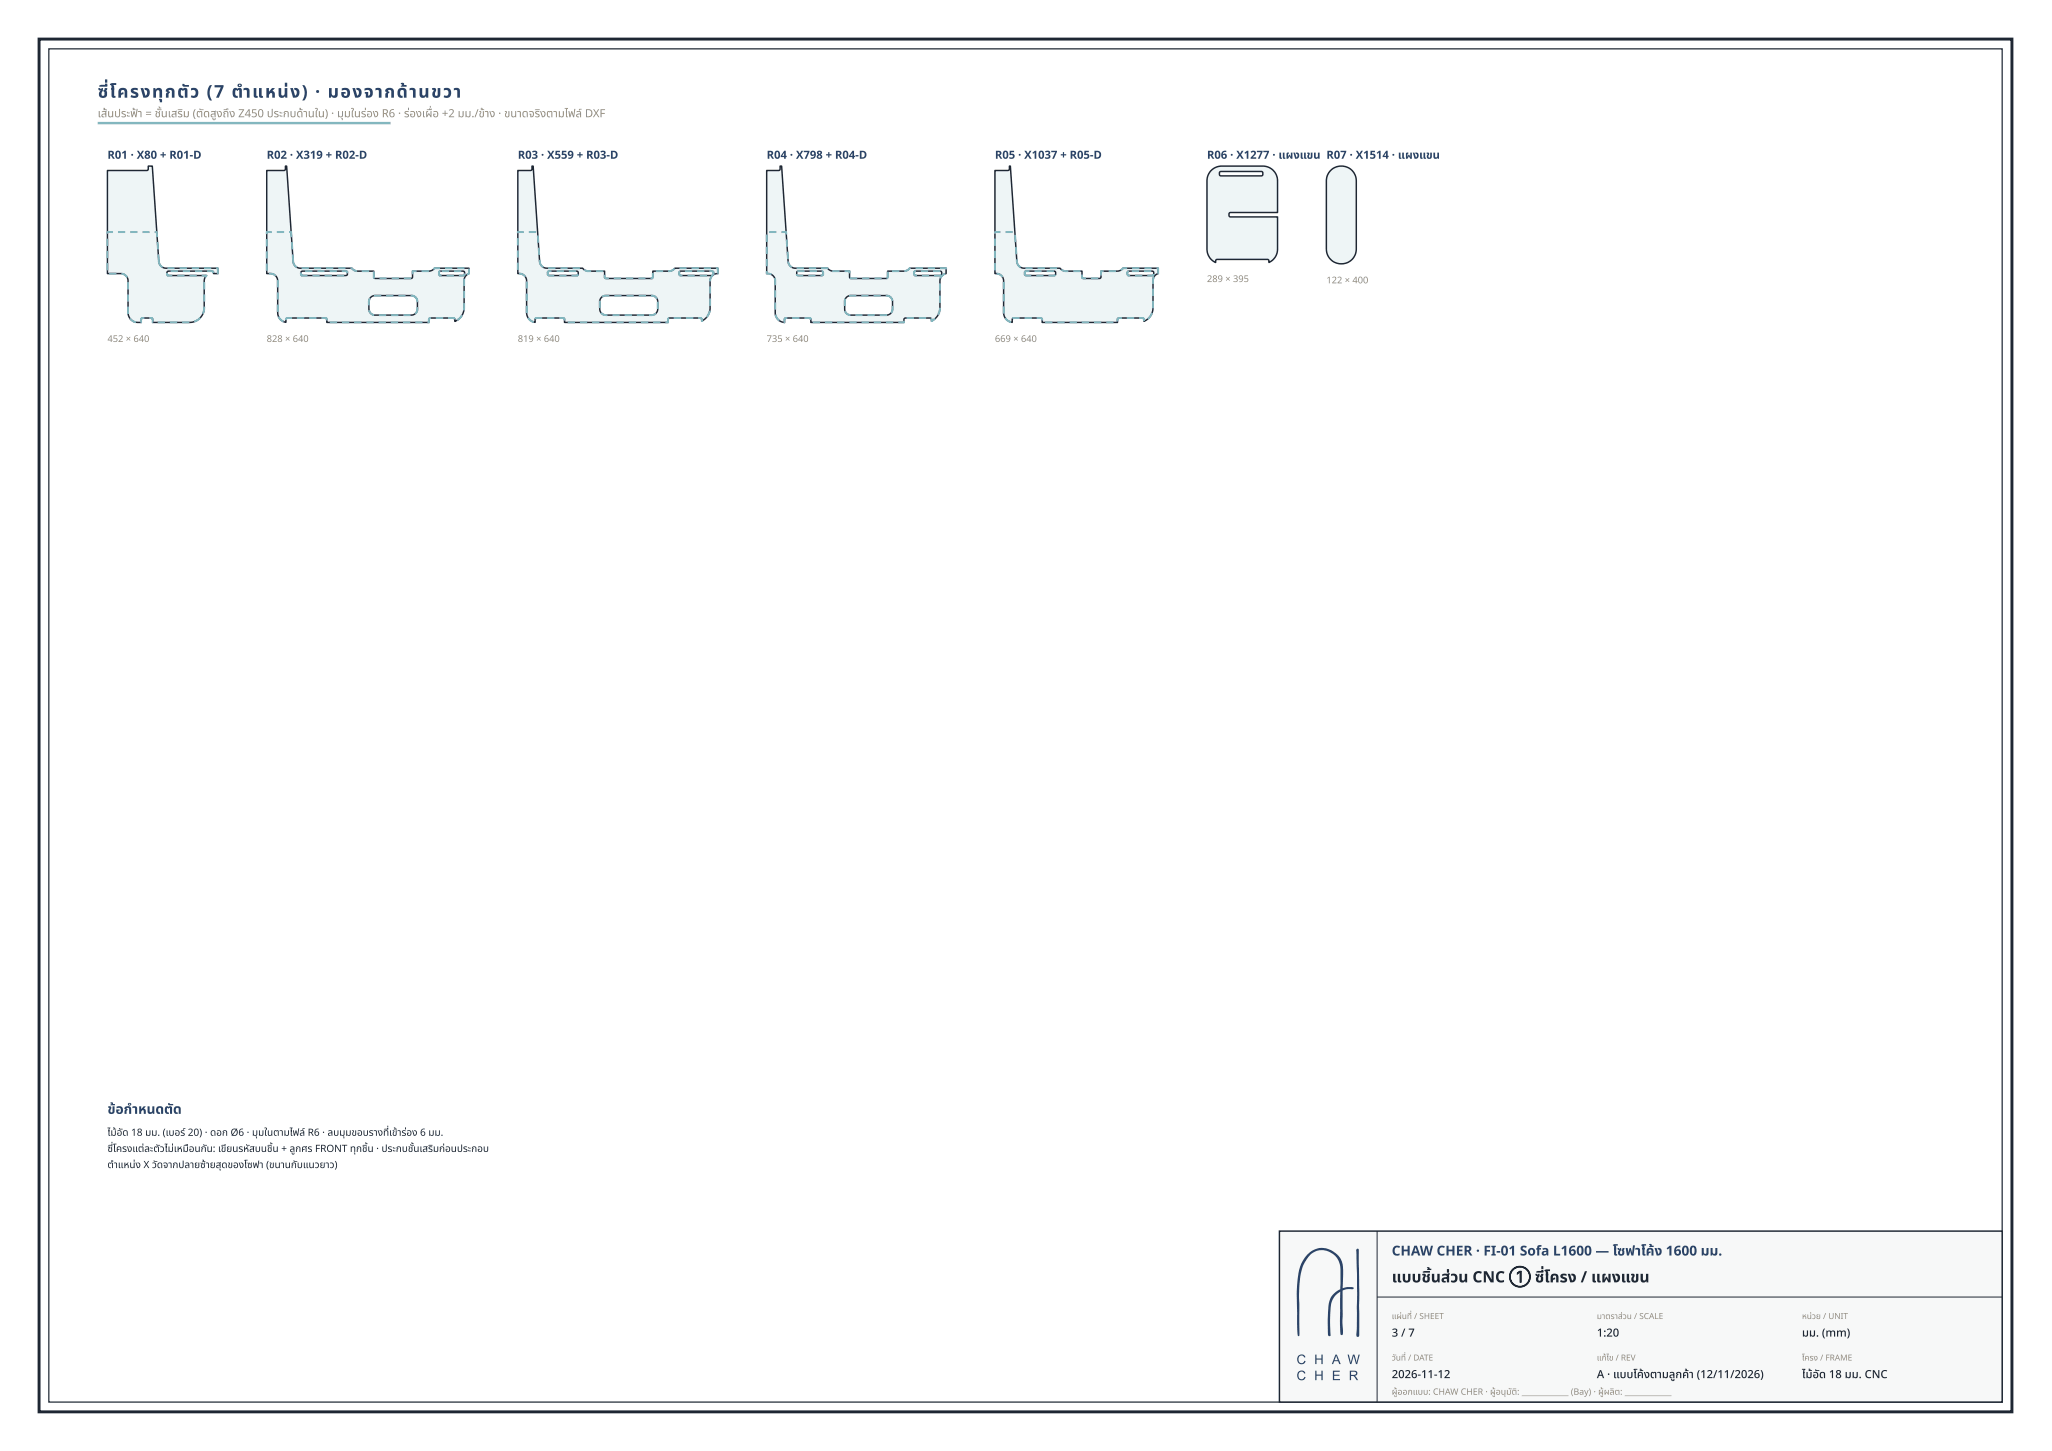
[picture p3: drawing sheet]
<svg xmlns="http://www.w3.org/2000/svg" width="420mm" height="297mm" viewBox="0 0 420 297" stroke-linecap="round" stroke-linejoin="round" font-family="sans-serif">
<defs><g id="words">
<g font-size="3.6" fill="#2b4368">
<text x="20" y="20">ซี่ โครงทุ กตั ว (7 ตำ</text>
<text x="51.6" y="20">แหน่ ง) · มองจากด้ านขวา</text>
</g>
<g font-size="3.2" fill="#1e2733">
<text x="285" y="262.5">แบบชิ้ นส่ วน CNC ① ซี่ โซี่ครง / แผงแขน</text>
<text x="293.1" y="262.5">ชิ้</text>
<text x="297" y="262.5">ส่</text>
</g>
<g font-size="2.8" fill="#2b4368">
<text x="22" y="228">ข้ อกำ</text>
<text x="23.7" y="228">ข้</text>
<text x="28.3" y="228">หนดตั ด</text>
<text x="285" y="257">CHAW CHER · FI-01 Sofa L1600 — โซฟาโค้ ง 1600 มม.</text>
</g>
<g font-size="2.3" fill="#958c7b">
<text x="20" y="24">เส้ นประฟ้ าฟ้ = ชั้ นเสริ ม (ตั ดสู งถึ ง Z450 ประกบด้ าด้ นใน) · มุ มในร่ อง R6 · ร่ องเผื่ อ +2 มม./ข้ าข้ ง · ขนาดจริ งตามไฟล์ DXF</text>
<text x="22" y="24">ส้</text>
<text x="37.6" y="24">ริ</text>
<text x="44.3" y="24">สู</text>
<text x="75.1" y="24">ร่</text>
<text x="84" y="24">ร่</text>
<text x="88.6" y="24">ผื่</text>
<text x="110.7" y="24">ริ</text>
<text x="33" y="24">ชั้</text>
</g>
<g font-size="2.3" fill="#2b4368">
<text x="22" y="32.5">R01 · X80 + R01-D</text>
<text x="54.6" y="32.5">R02 · X319 + R02-D</text>
<text x="106" y="32.5">R03 · X559 + R03-D</text>
<text x="157" y="32.5">R04 · X798 + R04-D</text>
<text x="203.7" y="32.5">R05 · X1037 + R05-D</text>
<text x="247.2" y="32.5">R06 · X1277 · แผงแขน R07 · X1514 · แผงแขน</text>
</g>
<g font-size="2.3" fill="#1e2733">
<text x="285" y="273.6">3 / 7</text>
<text x="327" y="273.6">1:20</text>
<text x="369" y="273.6">มม. (mm)</text>
<text x="285" y="282.1">2026-11-12</text>
<text x="327" y="282.1">A · แบบโค้ งตามลู กค้ า (12/11/2026)</text>
<text x="343.1" y="282.1">ลู</text>
<text x="369" y="282.1">ไม้ อัม้ อัด 18 มม. CNC</text>
</g>
<g font-size="2" fill="#1e2733">
<text x="22" y="232.5">ไม้ อัม้ อัด 18 มม. (เบอร์ 20) · ดอก Ø6 · มุ มในตามไฟล์ R6 · ลบมุ มขอบรางที่ เข้ าข้ ร่ อง 6 มม.</text>
<text x="83.3" y="232.5">ร่</text>
<text x="22" y="235.8">ซี่ โซี่ครงแต่ ละตั วไม่ เม่ หมื อนกั น: เขี ยนรหั สบนชิ้ น + ลู กศร FRONT ทุ กชิ้ น · ประกบชั้ นเสริ มก่ อนประกอบ</text>
<text x="22" y="239.1">ตำ</text>
<text x="24.1" y="239.1">แหน่ ง X วั ดจากปลายซ้ าซ้ ยสุ ดของโซฟา (ขนานกั บแนวยาว)</text>
<text x="27.7" y="239.1">น่</text>
<text x="32.1" y="239.1">วั</text>
<text x="38.7" y="235.8">มื</text>
<text x="45.3" y="239.1">สุ</text>
<text x="46.4" y="235.8">ขี</text>
<text x="51.1" y="235.8">หั</text>
<text x="55.8" y="235.8">ชิ้</text>
<text x="60.5" y="235.8">ลู</text>
<text x="72.9" y="235.8">ทุ</text>
<text x="75.3" y="235.8">ชิ้</text>
<text x="84.7" y="235.8">ชั้</text>
<text x="88.7" y="235.8">ริ</text>
</g>
<g font-size="1.9" fill="#958c7b">
<text x="247.2" y="57.7">289 × 395</text>
<text x="271.6" y="58">122 × 400</text>
<text x="22" y="70">452 × 640</text>
<text x="54.6" y="70">828 × 640</text>
<text x="106" y="70">819 × 640</text>
<text x="157" y="70">735 × 640</text>
<text x="203.7" y="70">669 × 640</text>
</g>
<g font-size="1.8" fill="#958c7b">
<text x="285" y="285.5">ผู้ ออกแบบ: CHAW CHER · ผู้ อนุ มันุ ติมั ติ: ____________ (Bay) · ผู้ ผลิ ต: ____________</text>
<text x="286.2" y="285.5">ผู้</text>
<text x="306.3" y="285.5">ผู้</text>
<text x="328.4" y="285.5">ผู้</text>
</g>
<g font-size="1.7" fill="#958c7b">
<text x="285" y="270">แผ่ นที่</text>
<text x="287.1" y="270">ผ่</text>
<text x="289.6" y="270">/ SHEET</text>
<text x="327" y="270">มาตราส่ วน / SCALE</text>
<text x="332.3" y="270">ส่</text>
<text x="369" y="270">หน่ วย / UNIT</text>
<text x="371" y="270">น่</text>
<text x="285" y="278.5">วั นที่</text>
<text x="285.9" y="278.5">วั</text>
<text x="288.3" y="278.5">/ DATE</text>
<text x="327" y="278.5">แก้ ไข / REV</text>
<text x="369" y="278.5">โครง / FRAME</text>
</g>
</g></defs>
<path d="M8 8h404v281h-404z" fill="none" stroke="#1e2733" stroke-width=".6"/>
<path d="M10 10h400v277h-400z" fill="none" stroke="#1e2733" stroke-width=".25"/>
<path d="M262 252h148v35h-148z" fill="#f7f8f8"/>
<path d="M262 252h148v35h-148z" fill="none" stroke="#1e2733" stroke-width=".3"/>
<g fill="#2b4368">
<path d="M267.9 256.7a4.3 4.3 0 0 1 4.6-.8 4.3 4.3 0 0 1 2.5 4v3.8a2.85 2.85 0 0 1 2.2 0l-.2 .2a2.29 2.29 0 0 0-2.1 .4l.1 8.3v.5l-.2 .2-.3-.1-.1-1v-7.8a4.1 4.1 0 0 0-2 4.1v4.3a.46 .46 0 0 1-.2 .7l-.2-.1-.1-.3v-3.9a6.1 6.1 0 0 1 1.1-4.2l1.1-.9a.42 .42 0 0 0 .4-.7v-2.8a3.9 3.9 0 0 0-1.7-4 3.9 3.9 0 0 0-4.4 .1l-.5 .6a10.7 10.7 0 0 0-1.9 7l.1 8.6-.2 .6-.1-.1-.2-1.2-.1-7.2 .4-4.3a7.1 7.1 0 0 1 2-4z"/>
<path d="M277.8 255.7l.1-.1a.34 .34 0 0 1 .4 .2 .34 .34 0 0 1 0 .4v16.6a.57 .57 0 0 1-.3 .8 .48 .48 0 0 1-.2-.7l.1-8z"/>
<path d="M265.9 277.5l.6-.3a.72 .72 0 0 1 .8 .6l-.2 .1a.65 .65 0 0 0-.9-.3 .65 .65 0 0 0-.3 .9 .59 .59 0 0 0 .6 .5 .59 .59 0 0 0 .6-.5l.3 .1a.94 .94 0 0 1-1.4 .5 .94 .94 0 0 1-.2-1.4z"/>
<path d="M269.3 277.3h.3v.8h1v-.8h.3v1.9h-.3v-.9h-1v.9h-.3z"/>
<path d="M276 277.3h.2l.4 1.6 .5-1.6h.3l.4 1.6 .4-1.6h.3l-.6 1.9h-.2l-.5-1.7-.5 1.7h-.2z"/>
<path d="M265.9 280.8l.6-.3a.72 .72 0 0 1 .8 .6l-.2 .1a.65 .65 0 0 0-.9-.3 .65 .65 0 0 0-.3 .9 .59 .59 0 0 0 .6 .5 .59 .59 0 0 0 .6-.5l.3 .1a.91 .91 0 0 1-1.3 .6 .91 .91 0 0 1-.4-1.3z"/>
<path d="M269.3 280.6h.3v.8h1v-.8h.3v1.9h-.3v-.9h-1v.9h-.3z"/>
<path d="M272.9 280.6h1.4v.2h-1.1v.6h1.1v.2h-1.1v.7h1.2v.2h-1.5z"/>
<path d="M273.6 277.5l-.3 .9h.6zM273.5 277.3h.2l.8 1.9h-.2l-.3-.6h-.8l-.2 .6h-.3z"/>
<path d="M276.7 280.8v.6l.9-.1 .1-.4-.2-.1zM276.4 280.6h.9a.54 .54 0 0 1 .7 .4 .54 .54 0 0 1-.6 .6l.7 .9h-.3l-.5-.7-.3-.1h-.3v.8h-.3z"/>
</g>
<path d="M282 252v35M282 265.5h128" fill="none" stroke="#1e2733" stroke-width=".2"/>
<path d="M20 25.2h60" fill="none" stroke="#83b7bf" stroke-width=".5"/>
<path d="M22 34.9h8.1l.2-.2 .1-.7h.8l1.3 19.5 .5 1 .9 .4h10.7v1.1h-.9v-.4l-.2-.1h-9.1l-.2 .2v.5l.2 .2h7.9l-.3 .4-.2 .6-.1 6.3-.5 1.1-.8 .7-1.4 .5h-7.7v-.7l-.2-.2h-2l-.2 .2v.7h-.7l-1-.3-.7-.7-.3-1v-6.6l-.1-.5-.4-.5-.7-.4h-3z" fill-rule="evenodd" fill="#eef5f6"/>
<path d="M22 34.9h8.1l.2-.2 .1-.7h.8l1.3 19.5 .5 1 .9 .4h10.7v1.1h-.9v-.4l-.2-.1h-9.1l-.2 .2v.5l.2 .2h7.9l-.3 .4-.2 .6-.1 6.3-.5 1.1-.8 .7-1.4 .5h-7.7v-.7l-.2-.2h-2l-.2 .2v.7h-.7l-1-.3-.7-.7-.3-1v-6.6l-.1-.5-.4-.5-.7-.4h-3z" fill="none" stroke="#1e2733" stroke-width=".3"/>
<path d="M34.3 54.7h1.5v.4h-1.5zM36.8 54.7h1.5v.4h-1.5zM39.3 54.7h1.5v.4h-1.5zM41.8 54.7h1.5v.4h-1.5zM44.3 54.7l.5 .1v1.2l-.1 .2h-.1v-.4v.2h-.2v-1.1h.2v.2h-.3zM42.4 55.3h1.1v.2l.1-.2v.2v-.1v.2l.1-.2 .2 .2-.2 .1h.2l-.2 .1 .2-.1v.1l-.4 .1v-.2h.2l-.2 .1v-.1l.2-.1-.2 .2 .1-.2-.2 .1 .2-.2v.2h-.2l.1-.2v.2h-.1l.1-.2v.2h-1.1zM39.9 55.3h1.5v.4h-1.5zM37.4 55.3h1.5v.4h-1.5zM34.9 55.3h1.5v.4h-1.5zM34 55.9h.4v.3h-.2l.1-.2 .1 .2h-.2l.2-.1-.2 .2 .3-.1-.2 .2v-.2h.2l-.1 .2v-.2h.1l-.1 .2v-.2h.9v.4h-.9v-.2v.2l-.2-.1 .1-.1v.1l-.3-.2 .2-.1-.2 .1 .2-.1-.2 .1 .2-.1-.2 .1zM36.3 56.2h1.5v.4h-1.5zM38.8 56.2h1.5v.4h-1.5zM41.3 56.2h1l.2 .2-.1 .2-.2-.2 .2 .2-.1 .1-.2-.1 .2 .1-.2-.1 .2 .1-.1 .1-.2-.1 .2 .2-.4-.2 .1-.2 .2 .2-.2-.1 .2-.2 .1 .1-.2-.1 .2-.2 .1 .4h-1zM41.6 57.8h.4v1.5h-.4zM41.6 60.3h.4v1.5h-.4zM41.6 62.8h.4v.4h-.2h.2v.1h-.2h.2v.3h-.2h.2l-.1 .4h-.3l.2 .1-.1 .2-.3-.2v-.1l.2 .1-.2-.1 .1-.1h.2h-.2l.1-.3 .1 .1-.1-.1v-.1h.2h-.2v-.2l.2 .1h-.2v-.2h.2h-.2v-.2l.2 .1h-.2zM39.7 65.7l.1-.1 .1 .2-.1-.2h.2v.1v-.1l.1-.1 .1 .2-.1-.2 .1-.1 .1 .2-.1-.2h.1l.1 .1-.1-.1 .2 .1-.1-.2 .1-.1 .1 .2-.1-.1 .2-.2 .1 .2-.2-.2 .2-.1 .1 .2-.2-.2 .1-.1 .2 .2-.1-.2 .3 .3-.2 .2-.2-.2 .2 .2-.4 .2-.1-.1 .2 .1-.3 .1v-.1v.2l-.2-.2 .1 .3-.2-.2 .1 .2-.3 .1-.1-.2v.2zM37.3 65.8h1.5v.4h-1.5zM34.8 65.8h1.5v.4h-1.5zM32.3 65.8h1.5v.4h-1.5zM30.6 64.9h.5l-.1 .2 .1-.2v.2v-.2l.2 .1-.2 .1v-.2l.3 .3 .1 .1h-.2h.2v.7h-.2v-.2v.4l-.2-.2v-.6h.2h-.2v-.1h.1h-.2l.1-.2v.2h-.1l.1-.2v.2h-.2l.2-.2-.1 .2v-.2v.2h-.4zM28.8 65.1l.2-.2v.2v-.2l.1 .2-.1-.2h.6v.4h-.5v-.2l.1 .2h-.1v-.2l.1 .2h-.2v-.2l.2 .2-.2-.1 .1 .2-.2-.2 .2 .1h-.2h.2h-.2h.2l-.1 .2-.1-.1h.2v.6l-.2 .2v-.4v.2h-.2v-.7h.2h-.2zM26.5 65.3l.3-.2 .1 .1-.2 .1 .2-.1 .2 .2-.2 .1 .1-.1 .2 .1-.2 .1 .2-.1-.1 .2 .1-.2 .1 .1-.1 .1 .1-.2 .1 .1-.1 .2 .1-.2v.2l.2-.1-.1 .2v-.2h.2l-.1 .2v-.2h.2l-.1 .2v-.2l.2 .1-.1 .4-.2-.1v-.2v.2h-.1v-.2v.2l-.1-.1 .1-.1-.1 .1-.2-.1 .1-.1-.2 .1 .1-.2-.1 .2zM26 62.8h.4v1.2h-.2h.2v.2h-.2h.2l-.4 .1 .2-.1h-.2v-.1h.2l-.2-.1zM26 60.3h.4v1.5h-.4zM26 57.8h.4v1.5h-.4zM24.9 55.8v.2v-.2l.2 .1v.2v-.2h.2l-.1 .2v-.2v.2l.1-.2 .4 .2 .1 .1-.1 .2 .1-.2 .2 .2-.2 .1 .2-.1 .2 .3-.3 .2-.1-.1 .2-.1-.2 .1 .2-.1h-.2l.1-.1-.1 .1 .1-.2-.2 .2-.1-.1 .2-.2-.2 .1 .1-.1-.1 .2-.1-.1 .1-.2-.2 .1 .1-.1-.1 .1 .1-.2-.1 .2v-.2l-.1 .1 .1-.2-.2 .2 .1-.2-.1 .2-.1-.1v-.1v.2l-.1-.1v-.2l-.1 .2v-.2l-.1 .2zM22.3 55.8h1.5v.4h-1.5zM21.8 53.8h.4v1.5h-.4zM21.8 51.3h.4v1.5h-.4zM21.8 48.8h.4v1.5h-.4zM21.9 47.4l1.3-.1v.4h-1.2v-.2h.2v.3h-.4zM24.2 47.3h1.5v.4h-1.5zM26.7 47.3h1.5v.4h-1.5zM29.2 47.3h1.5v.4h-1.5zM31.7 47.3l.6 .1 .1 1.1-.4 .1-.1-1.1h.2v.2h-.4zM32 49.6l.4-.1 .2 1.5h-.4zM32.2 52h.4l.1 1.5h-.2h.2v.2h-.2h.2l.1 .1-.2 .1 .2-.1-.2 .1 .2-.1-.2 .2 .2-.1 .1 .1-.2 .1 .2-.1 .1 .2-.2 .1h.2l-.1 .1 .1-.2 .1 .1-.1 .2 .1-.2-.1 .2 .1-.1 .2 .1-.2 .1 .2-.1-.1 .2 .2-.2-.2 .2 .2-.2-.2 .4-.3-.2 .2-.1-.2 .1-.1-.2 .1-.1-.1 .2-.3-.4 .2-.1h-.2l-.1-.1v-.2h.2h-.2l-.1-.2h.2h-.2z" fill="#83b7bf"/>
<path d="M54.6 34.9h3.6l.2-.2v-.7h.3l1.3 19.6 .2 .5 .4 .5 .9 .3h10.5l.4 .4 .6 .2h3.5v1.3l.3 .2h7.4l.3-.3v-1.2h3.5l.6-.2 .4-.4h7v1.1l-.6 .5-.3 .6-.1 6.1-.2 .9-.4 .7-.6 .6-.7 .4v-.5l-.2-.2h-4.8l-.3 .2v.7h-20.9v-.7l-.2-.2h-7.9l-.2 .2-.1 .7-.9-.4-.5-.6-.2-.8-.1-7.1-.3-.5-.5-.5-1.4-.1zM90 55.5l-.1 .6 .2 .3h4.8l.2-.3v-.4l-.2-.2zM76 60.8l-.4 .7-.1 1.7a1.25 1.25 0 0 0 1.3 1.3h7.8l.5-.4 .3-.5 .1-1.9a1.26 1.26 0 0 0-1.3-1.2h-7.4zM61.7 55.6l-.1 .6 .3 .2h9l.2-.2v-.5l-.2-.2z" fill-rule="evenodd" fill="#eef5f6"/>
<path d="M54.6 34.9h3.6l.2-.2v-.7h.3l1.3 19.6 .2 .5 .4 .5 .9 .3h10.5l.4 .4 .6 .2h3.5v1.3l.3 .2h7.4l.3-.3v-1.2h3.5l.6-.2 .4-.4h7v1.1l-.6 .5-.3 .6-.1 6.1-.2 .9-.4 .7-.6 .6-.7 .4v-.5l-.2-.2h-4.8l-.3 .2v.7h-20.9v-.7l-.2-.2h-7.9l-.2 .2-.1 .7-.9-.4-.5-.6-.2-.8-.1-7.1-.3-.5-.5-.5-1.4-.1zM61.7 55.6l.2-.1h9l.2 .2v.5l-.2 .2h-9l-.3-.2zM89.9 55.6l.2-.1h4.8l.2 .2v.4l-.2 .3h-4.8l-.2-.3zM75.9 60.9l.9-.4h7.7a1.25 1.25 0 0 1 1 1.2l-.1 1.9-.3 .5-.5 .4h-7.9a1.24 1.24 0 0 1-1.2-1.3l.1-1.7z" fill="none" stroke="#1e2733" stroke-width=".3"/>
<path d="M61.8 54.7h1.5v.4h-1.5zM64.3 54.7h1.5v.4h-1.5zM66.8 54.7h1.5v.4h-1.5zM69.3 54.7h1.5v.4h-1.5zM71.8 54.7l.4 .1 .1 .1-.2 .1 .2-.1 .1 .1-.2 .1 .2-.1 .1 .1-.1 .2 .1-.2 .2 .1-.1 .2 .1-.2 .2 .1-.1 .1 .2-.1-.1 .2v-.2h.2v.4h-.2l.1-.2-.1 .2-.5-.2 .1-.2-.2 .1-.1-.1 .1-.1-.2 .1-.2-.3 .2-.1-.2 .1 .1-.1v.2h-.2zM74.1 55.3h1.5v.4h-1.5zM76.3 55.5h.4v1.2h-.2l.2-.1v.2h-.2l.2-.1-.1 .2 .2-.1-.2 .4-.1-.1 .2-.1-.1 .1-.2-.2 .2-.1-.2 .2v-.2l.1-.1h-.2zM77.7 56.8h1.5v.4h-1.5zM80.2 56.8h1.5v.4h-1.5zM82.7 56.8h1.5v.4h-1.5zM84.3 55.4l1-.1v.4h-.8v-.2h.2v.7h-.4zM86.3 55.3h1.5v.4h-1.5zM88.8 54.8l1.3-.1v.4h-1.1v-.2l.1 .1-.2 .3-.3-.3 .2 .1-.2-.1 .1-.1 .2 .1-.2-.1zM91.1 54.7h1.5v.4h-1.5zM93.6 54.7h1.5v.4h-1.5zM95.8 55h.4v1l-.2 .2-.1-.2 .1 .2-.1 .1-.1-.2 .1 .2-.1 .1-.1-.2v.2l-.2-.3 .1-.1 .1 .1-.1-.1 .2-.1 .1 .2-.2-.2 .3-.1v.2h-.2zM94.9 57l.4 .1h-.2l.2 .1-.1 .1h-.2h.2v1.2h-.4zM94.8 59.5h.4v1.5h-.4zM94.8 62h.4v1.2h-.2h.2v.4l-.4-.1v-.3h.2h-.2v-.1h.2h-.2zM94.5 64.4l.3 .2-.1 .2-.2-.1 .2 .1-.2 .2-.2-.1 .2 .1-.1 .2-.1-.2 .1 .1-.2 .2-.1-.1 .1 .1-.1 .2-.2-.1 .1 .2-.2-.1v.2l-.1-.2 .1 .1-.1 .1-.2-.3 .2-.2 .1 .2-.1-.1 .1-.1 .1 .1-.1-.1 .2 .1-.1-.2 .1-.1 .2 .1-.1-.2 .1 .2-.1-.2 .1-.1 .1 .2-.2-.2 .2-.1 .1 .2-.1-.2 .1 .1-.1-.1h.2l-.2-.1zM91.7 64.9h1.2v.2v-.2l.4 .3-.2 .1 .1-.2 .1 .2h-.2h.2l-.4 .1v-.1h.2l-.1 .1-.1-.2h.2l-.2 .2 .1-.2-.2 .1 .1-.2v.2h-1.2zM89.2 64.9h1.5v.4h-1.5zM87.7 65.1l.2-.1 .1 .1-.1-.1 .1-.1v.2l-.1-.1 .2-.1v.2l-.1-.2h.2v.4h-.1v-.2l.1 .2h-.2v-.2l.2 .2h-.1l-.1-.2 .1 .2h-.1v-.1l.1 .1-.2-.1 .1 .1v.1l-.2-.1 .2 .1h-.2h.2v.7l-.5 .1v-.4h.3v.2h-.2v-.7h.2h-.2zM85 65.8h1.5v.4h-1.5zM82.5 65.8h1.5v.4h-1.5zM80 65.8h1.5v.4h-1.5zM77.5 65.8h1.5v.4h-1.5zM75 65.8h1.5v.4h-1.5zM72.5 65.8h1.5v.4h-1.5zM70 65.8h1.5v.4h-1.5zM67.5 65.8h1.5v.4h-1.5zM65.8 64.9h.9v.2v-.2l.2 .1-.2 .1 .2-.1 .2 .3h-.2h.2v.3h-.4v-.3h.2l-.1 .2-.1-.2h.2h-.3l.2-.2-.1 .2h-.1l.1-.2v.2h-.1l.1-.2v.2h-.9zM63.3 64.9h1.5v.4h-1.5zM60.8 64.9h1.5v.4h-1.5zM58.5 65.1l.2-.2v.2l-.1-.1 .2-.1h1v.4h-1v-.2l.1 .2-.2-.2 .1 .2h-.1v-.2l.1 .2-.1-.1v.2l-.1-.2 .2 .1-.1 .1-.1-.1h.2l-.1 .1-.1-.1 .1 .1h-.2l.2 .1h-.4l.1-.2h.2h-.2h.2h-.2v-.2l.2 .2-.2-.1zM56.8 64.9l.4-.2 .1 .2-.2 .1h.2l-.1 .1 .1-.1 .2 .2-.2 .1 .2-.1 .2 .2-.1 .2 .2-.1-.1 .1 .1-.2 .1 .1-.2 .2 .3-.1-.2 .1 .1-.2 .2 .1-.1 .2 .1-.1-.1 .1 .1-.1-.1 .3-.2-.1 .1-.2-.1 .2-.2-.1 .1-.2-.1 .2-.4-.4-.3-.5h.2l-.2 .1zM56.7 62.3h.4v1.5h-.4zM56.7 59.8h.4v1.5h-.4zM56.7 57.4l.4-.1v1.5h-.4zM55.1 55.8l.8 .1v.2l.1-.2 .4 .3-.1 .2 .1-.2 .2 .1-.3 .3 .1-.2-.1 .2-.2-.1 .2-.2-.2 .1 .1-.1-.1 .1v-.2l-.1 .2 .1-.2-.1 .2v-.3l-.1 .2h-.1l.1-.2-.2 .1 .1-.1v.2l-.2-.1v-.2v.2v-.2l-.1 .2v-.2l-.1 .2v-.2v.2h-.3zM54.4 53.9h.4v1.5h-.4zM54.4 51.4h.4v1.5h-.4zM54.4 48.9h.4v1.5h-.4zM54.5 47.4l1.2-.1v.4h-1.1v-.2h.2v.4h-.4zM56.7 47.3h1.5v.4h-1.5zM59.2 47.3l.6 .1 .1 1.1-.4 .1-.1-1.1h.2v.2h-.4zM59.6 49.6l.4-.1 .1 1.5-.4 .1zM59.7 52.1l.4-.1 .1 1.6h-.2h.2h-.2h.2l.1 .1-.2 .1 .2-.1v.2h-.2h.2l-.2 .1 .2-.1 .1 .1-.2 .1h.2l-.2 .1 .2-.1 .1 .1-.2 .1 .2-.1-.1 .2 .1-.2 .1 .1-.1 .2 .2-.1-.1 .2 .2-.1-.1 .2 .2-.2-.2 .2 .2-.2-.2 .4-.3-.2 .2-.1-.2 .1-.1-.2 .1-.1-.1 .2-.2-.2 .2-.1-.2 .1-.2-.3v-.2h.2h-.2v-.1l.2-.1h-.3v-.2h.2h-.2zM91.5 56.2h1.5v.4h-1.5zM94 56.2h.9v.2l-.1-.2h.1v.2v-.3l.2 .2-.2-.1 .1-.1 .1 .1h-.2v-.1l.2 .1h-.2v-.2l.2 .1h-.2v-.1h.4v.2l-.2-.1h.2v.2l-.2-.1h.2v.2l-.2-.1 .1 .1-.3 .2v-.2v.2h-.9zM93 55.3h1.5v.4h-1.5zM90.5 55.3h1.5v.4h-1.5zM89.8 55.5l.2-.2 .1 .2-.1-.2h.1l.1 .4h-.1l-.1-.2 .2 .2h-.3h.2v.1h-.2h.2v.3h-.2h.2v.1h-.2h.3l-.2 .2v-.2h.2l-.1 .2v-.2h.1l-.1 .2v-.2h.4v.4h-.5l.1-.2-.1 .2 .1-.2-.1 .2v-.2v.2l-.3-.3v-.1h.2h-.2v-.6l.2 .1h-.2zM81.6 60.3h1.5v.4h-1.5zM79.1 60.3h1.5v.4h-1.5zM76.5 60.3h.2v.2v-.2h1.4v.4h-1.3v-.2v.2h-.1v-.2l-.1 .2zM75.6 61l.3 .1v.2l-.2-.1h.2l-.1 .2-.2-.1h.2v.2h-.2h.2l-.1 .2-.2-.1h.2v.2h-.2h.2v.7h-.4l.1-1h.2h-.2l.1-.4 .1 .2-.1-.1zM75.4 63.5h.4v.2h-.2l.2-.1 .1 .2h-.2l.2-.1-.2 .2 .2-.1 .1 .1-.2 .1h.2l-.1 .1 .1-.1 .1 .1-.1 .1 .1-.1h.1l-.1 .2 .1-.2v.3l.2-.2-.1 .2 .1-.2 .1 .1-.1 .2v-.2h.3l-.2 .2 .1-.2v.4l-.2-.1 .1-.1v.2l-.1-.2v.1h-.1v-.2v.2l-.4-.2-.4-.6 .1-.1-.1 .2zM77.6 64.3h1.5v.4h-1.5zM80.1 64.3h1.5v.4h-1.5zM82.6 64.3h1.5v.4h-1.5zM85.3 62.9h.4v.6l-.1 .1-.2-.1h.2v.2v.1l-.2-.1 .2 .1-.1 .2-.2-.1h.2l-.4 .5-.2-.3 .1-.1 .1 .1-.1-.1h.2l-.2-.1 .1-.1 .2 .1-.2-.1 .1-.1 .1 .1h-.1v-.2l.2 .1-.2-.2 .2 .1h-.2l.1-.3 .2 .2h-.2v-.3l.2 .1h-.2zM84.1 60.3h.3l-.1 .2v-.2h.3l-.1 .2v-.2l.3 .1-.1 .2 .1-.2 .2 .1-.2 .2 .1-.2 .3 .1 .2 .4h-.2l.1-.2 .2 .3-.2 .1 .2-.1-.1 .2 .2-.1 .1 .7h-.4v-.2h.2l-.2-.1h.2l-.2 .1-.1-.3h.2l-.2 .1 .2-.2-.2 .1v-.2h.1l-.1 .1-.1-.1 .2-.1-.2 .1-.1-.2h.2l-.2 .1-.1-.2 .1-.1-.1 .1v-.2l-.1 .2-.1-.1 .1-.1-.1 .1v-.2v.2l-.2-.1 .1-.1v.1h-.2l.1-.2-.2 .2 .1-.2v.2h-.2v-.2v.2h-.1zM64 56.2h1.5v.4h-1.5zM66.5 56.2h1.5v.4h-1.5zM69 56.2h1.5v.4h-1.5zM70 55.3h.9h.1l-.1 .2 .2-.1-.1 .2 .1-.2 .1 .1 .1 .1-.2 .1 .2-.2v.2h-.2l.2-.1v.4h-.4v-.3h.2l-.1 .1-.1-.1h.2l-.1 .1-.1-.1 .2-.1-.3 .1 .1-.2-.1 .2 .1-.2v.2h-.9zM67.5 55.3h1.5v.4h-1.5zM65 55.3h1.5v.4h-1.5zM62.5 55.3h1.5v.4h-1.5zM61.4 55.7l.4 .1v.3h-.2h.2v.1h-.2l.2-.1 .1 .1-.2 .1 .2-.1-.2 .1 .2-.1-.1 .2v-.2h.1l-.1 .2v-.2h.2l-.2 .2v-.2h.1v.2v-.2h1.1v.4h-1.2v-.2v.2l-.1-.1 .1-.1v.2l-.1-.1 .1-.1-.1 .1 .1-.1-.2 .1-.1-.2 .2-.1-.2 .2-.1-.1 .2-.1h-.2z" fill="#83b7bf"/>
<path d="M106 34.9h2.7l.2-.3v-.6h.3l1.3 19.5 .2 .6 .4 .5 .8 .3h7.4l.4 .4 .6 .2h3.5v1.2l.3 .3h9.3l.3-.2v-1.3h3.5l.6-.2 .4-.4h8.8v1.1l-1 .3 .1-.6-.3-.2h-6.5l-.2 .2v.5l.2 .2h6.6l-.4 .5-.1 .5v5.8l-.2 1-.3 .5-1.2 1v-.4l-.2-.2h-6.5l-.2 .2v.7h-21.2v-.7l-.3-.2h-5.5l-.2 .2v.7l-1.1-.5-.5-.6-.2-.7v-7.1l-.7-.9-1.1-.2zM123.3 60.8l-.5 .8v1.6a1.26 1.26 0 0 0 1.3 1.3h9.6l.5-.3 .4-.5 .1-2a1.26 1.26 0 0 0-1.3-1.2h-9.3zM112.2 55.6v.6l.2 .2h5.8l.2-.3v-.4l-.2-.2h-5.8z" fill-rule="evenodd" fill="#eef5f6"/>
<path d="M106 34.9h2.7l.2-.3v-.6h.3l1.3 19.5 .2 .6 .4 .5 .8 .3h7.4l.4 .4 .6 .2h3.5v1.2l.3 .3h9.3l.3-.2v-1.3h3.5l.6-.2 .4-.4h8.8v1.1l-1 .3 .1-.6-.3-.2h-6.5l-.2 .2v.5l.2 .2h6.6l-.4 .5-.1 .5v5.8l-.2 1-.3 .5-1.2 1v-.4l-.2-.2h-6.5l-.2 .2v.7h-21.2v-.7l-.3-.2h-5.5l-.2 .2v.7l-1.1-.5-.5-.6-.2-.7v-7.1l-.7-.9-1.1-.2zM112.2 55.6l.2-.1h5.8l.2 .2v.4l-.2 .3h-5.8l-.2-.2zM123.1 61l.5-.4 .5-.1h9.3a1.24 1.24 0 0 1 1.3 1.2l-.1 2-.4 .5-.5 .3h-9.6a1.26 1.26 0 0 1-1.3-1.3v-1.6z" fill="none" stroke="#1e2733" stroke-width=".3"/>
<path d="M112.2 54.7h1.5v.4h-1.5zM114.7 54.7h1.5v.4h-1.5zM117.2 54.7h1.5v.4h-1.5zM119.7 55.1v.2l.1-.2 .1 .1-.1 .1 .1-.1v.2l.1-.2-.1 .2 .1-.2 .2 .1-.1 .1v-.2l.1 .3v-.2h.2l-.1 .2v-.2h.2l-.1 .2v-.2h.7v.4h-.8l.1-.2v.2h-.2v-.2v.2l-.2-.1v-.2v.2l-.2-.1-.3-.1zM122.1 55.3h1.5v.4h-1.5zM123.6 56.2h.4v.5h-.2h.2l-.1 .2 .2-.1-.2 .2 .1-.2 .1 .2v-.2h.6v.4l-.9-.1-.2-.3zM125.7 56.8h1.5v.4h-1.5zM128.2 56.8h1.5v.4h-1.5zM130.7 56.8h1.5v.4h-1.5zM133.5 55.9h.4v.9h-.2h.2h-.2h.2l-.3 .3-.1-.1 .2 .1-.2 .1v-.2l.1 .2-.1-.2v.2h-.3v-.4h.2v.2l-.1-.2h.2v.2l-.1-.2h.1v.2l-.1-.2h.3h-.2v-.2l.2 .2h-.2zM134.3 55.3h1.5v.4h-1.5zM136.8 55.3h.3v.2l-.1-.2h.2v.2l-.1-.2h.2v.2v-.2l.1 .1-.1-.1 .2-.1 .1 .2-.1-.2 .1 .2v-.2l.1 .1-.1-.1 .1-.1 .1 .2v-.2l.1 .1-.2-.1 .2-.1 .1 .1-.2-.1 .2-.1 .1 .1-.2-.1 .1-.1 .3 .3-.1 .1-.2-.1 .2 .1-.6 .4-.1-.2 .1 .2-.3 .1v-.2l-.1 .2-.1-.2 .1 .2h-.4zM139.1 54.7h1.5v.4h-1.5zM141.6 54.7h1.5v.4h-1.5zM144.1 54.7h1.5v.4h-1.5zM146.6 54.7l.6 .1v1.2l-.1 .2-.1-.4v.2h-.2v-1.1h.2v.2h-.4zM145.2 55.3h.7v.2v-.2l.1 .1-.1 .1v-.2l.2 .1-.1 .2 .1-.2 .1 .1v.2h-.2l.2-.2 .1 .2h-.2h.2l-.2 .1h.2v.4l-.2-.1h.2v.2l-.2-.1h.2l-.1 .2-.3-.2v-.1l.2 .1h-.2v-.2l.2 .1h-.2v-.3h.2l-.2 .1v-.2h.2l-.2 .1v-.1h.2l-.2 .1-.1-.1 .2-.1-.1 .2 .1-.2-.2 .1 .1-.2v.2h-.1l.1-.2v.2h-.1v-.2v.2h-.6zM142.7 55.3h1.5v.4h-1.5zM140.2 55.3h1.5v.4h-1.5zM139 55.4h.2l.2 .3h-.3h.2v.1h-.2h.2v.3h-.2h.2v.1h-.2l.2-.1v.1l-.2 .1 .2-.2-.1 .2 .1-.1-.1 .2v-.2h.2l-.1 .2v-.2h.1l-.1 .2v-.2h.5v.4h-.5v-.2v.2l-.2-.1 .1-.1v.2l-.2-.2 .1-.2-.1 .2-.1-.2h.2h-.2v-.1v-.4h.2h-.2zM140.8 56.2h1.5v.4h-1.5zM143.3 56.2h1.5v.4h-1.5zM145.8 56.2v.2v-.2h.1a.21 .21 0 0 1 .2 .1 .21 .21 0 0 1-.1 .3l-.2-.2 .2 .2-.1 .1-.2-.1 .2 .1-.2-.1 .2 .1-.1 .1-.2-.1 .2 .1-.1 .2-.2-.1h.2v.2l-.2-.1 .2 .1-.1 .1-.1-.1 .2 .1h-.3l.2 .1h-.2h.2l-.2 .1h.2v.2l-.2-.2h.2v.2h-.4l.1-.3 .1 .1h-.2l.1-.4 .2 .1-.2-.1v-.1h.2l-.1-.1h.2l-.2-.1 .1-.2 .2 .2-.2-.2 .2-.1 .1 .1-.2-.1 .2-.2 .2 .4h-.2zM145.2 58.6h.4v1.5h-.4zM145.2 61.1h.4v1.5h-.4zM145.2 63.5l.3 .1v.2l-.2-.1 .2 .1v.1h-.2h.2l-.1 .2h-.2l.2 .1-.1 .2-.2-.1 .2 .1-.1 .2-.2-.1 .2 .1-.1 .1-.2-.1 .2 .1-.2 .4-.3-.3 .1-.2 .2 .1-.2-.1 .2 .1-.2-.1 .1-.2 .2 .1h-.2l.1-.2 .2 .1-.2-.1 .1-.2 .2 .1-.2-.1 .2 .1-.2-.1 .1-.2 .1 .1h-.2l.1-.3 .2 .1h-.2v-.2l.2 .1zM143 64.9h.6l-.1 .2 .1-.2v.2v-.1h.1l-.1 .2 .1-.2 .1 .1-.1 .1h.2l-.2 .1 .2-.1-.2 .1 .2-.1v.5h-.2l-.1-.2 .2 .2-.1-.2 .1-.1 .1 .2v-.2l.2 .3-.2 .1-.1-.2 .1 .2h-.3l-.1-.5h.2l-.2 .1v-.1h.2l-.2 .1v-.1l.1-.1-.1 .2v-.3l-.1 .2 .1-.2-.1 .2 .1-.2v.2h-.5zM140.5 64.9h1.5v.4h-1.5zM138 64.9h1.5v.4h-1.5zM136.7 65.1l.2-.1v.1l-.1-.1 .1-.1 .2 .4h-.1l-.1-.1 .2 .1-.3-.1 .2 .1-.2 .1h.2v.7l-.8 .1v-.4h.6v.2h-.2v-.7h.2l-.2-.1 .2 .1-.2-.1zM133.7 65.8h1.5v.4h-1.5zM131.2 65.8h1.5v.4h-1.5zM128.7 65.8h1.5v.4h-1.5zM126.2 65.8h1.5v.4h-1.5zM123.7 65.8h1.5v.4h-1.5zM121.2 65.8h1.5v.4h-1.5zM118.7 65.8h1.5v.4h-1.5zM116.2 65.8h1.5v.4h-1.5zM114.5 64.9h.9l.2 .1-.2 .1v-.2l.2 .1 .1 .2-.1 .1 .1-.2 .1 .1v.1h-.2h.2v.3h-.4v-.2h.2h-.2v-.1h.2l-.2 .1v-.1l.1-.1-.2 .1 .2-.1-.2 .1 .1-.2v.2h-.1l.1-.2-.1 .2v-.2v.2h-.8zM112 64.9h1.5v.4h-1.5zM109.5 65.1l.1-.1 .1 .2-.1-.2 .1-.1 .1 .2-.2-.1 .2-.1v.2v-.2h1.2v.4h-1.2v-.2l.1 .2-.1-.2 .1 .2h-.1l-.1-.2 .1 .3-.2-.2 .2 .2-.2-.1h.2v.1l-.4-.2 .2 .1h-.2l.1-.2 .1 .1zM108 65.2l.3-.3 .1 .2-.2 .1 .2-.1 .1 .1-.2 .1 .1-.1 .1 .1-.1 .1 .2-.1-.1 .2 .1-.2 .1 .1-.2 .1 .1-.1 .2 .1-.2 .1 .2-.2 .2 .2-.1 .2 .1-.2v.2l.2-.1-.1 .2 .1-.2h.1l-.1 .2v-.2h.2l-.2 .4h-.1l.1-.2-.1 .2v-.2l-.1 .1-.6-.3 .1-.2-.1 .1-.2-.1 .2-.2-.2 .2-.2-.3 .2-.1zM107.6 62.6h.4v1.5h-.4zM107.6 60.1h.4v1.5h-.4zM107.6 57.6h.4v1.5h-.4zM106.3 55.8l.6 .1-.1 .2 .1-.2 .2 .1 .6 .5-.3 .3 .1-.2-.1 .1-.1-.1 .1-.2-.1 .2-.2-.1 .1-.2-.1 .2-.1-.1 .1-.2-.1 .2v-.2v.2v-.3l-.1 .2-.2-.1 .1-.1-.2 .1 .1-.2v.2l-.1-.2v.2h-.2v-.2v.2h-.1zM105.8 53.8h.4v1.5h-.4zM105.8 51.3h.4v1.5h-.4zM105.8 48.8h.4v1.5h-.4zM105.9 47.4l1.4-.1v.4h-1.3v-.2h.2v.3h-.4zM108.3 47.3h1.5v.4h-1.5zM109.9 48.2h.4l.1 1.5h-.4zM110.1 50.7h.4l.1 1.5h-.4zM110.3 53.2h.4v.3h-.2h.2l-.2 .1 .2-.1-.2 .1h.2v.2h-.2l.2-.1 .1 .2h-.2h.2v.1l-.2 .1 .3-.1-.2 .1 .1-.1-.1 .2 .2-.1 .1 .1-.2 .1 .2-.1v.1l-.1 .1 .2-.1-.2 .2 .2-.2-.1 .2 .1-.1 .1 .1-.1 .1 .1-.2 .2 .1-.2 .2 .2-.2-.2 .4-.1-.1 .1-.1-.1 .1-.4-.3 .2-.1h-.3l.2-.1-.2 .1-.1-.2-.1-.1 .2-.1-.2 .1-.1-.3h.2h-.2l.2-.1-.2 .1zM130.8 60.3h1.5v.4h-1.5zM128.3 60.3h1.5v.4h-1.5zM125.8 60.3h1.5v.4h-1.5zM123.2 60.6l.2-.1 .1 .2-.2-.2 .2-.1 .1 .2-.1-.2 .3-.1h.1v.2v-.2h.9v.4h-.7v-.2v.2h-.2v-.2l-.1 .2v-.2l.1 .2h-.2v-.1l.1 .1-.2 .1v-.2l.1 .2-.2-.1 .1 .1-.1 .1-.1-.2 .1 .2-.2-.2 .2 .2zM122.6 61.5l.4 .1h-.2h.2v.2h-.2h.2v1.3h-.4v-1.5h.2h-.2zM122.9 64.1l.3-.2-.1 .1 .1-.1 .2 .2-.1 .1 .1-.1h.1l-.1 .2 .1-.2 .1 .1-.1 .2 .1-.2v.2v-.2l.2 .1-.1 .2v-.2h.2l-.1 .2 .1-.2v.2v-.2h.2v.2v-.2h.3v.4h-.5v-.2v.2l-.2-.1v-.1l-.1 .1v-.2l-.1 .2-.2-.1 .2-.2-.1 .2zM125.4 64.3h1.5v.4h-1.5zM127.9 64.3h1.5v.4h-1.5zM130.4 64.3h1.5v.4h-1.5zM132.9 64.3h.5v.2v-.2h.2v.2l.1-.2v.2l-.1-.2h.2v.2v-.3l.1 .2-.1-.2h.1l.1 .2-.1-.2 .1-.1 .1 .2-.1-.2 .1 .2-.1-.2 .2-.1v.2v-.2l.3 .3-.2 .1-.1-.2 .1 .2-.2 .1-.1-.2 .2 .2-.3 .1-.2-.1 .1 .1-.1 .1h-.1v-.2v.2h-.2h-.5zM134.5 61.8h.4v1.5h-.4zM133.3 60.3h.3l-.1 .2v-.2l.3 .1-.1 .1v-.2l.3 .1-.1 .2 .2-.1-.1 .2 .1-.2h.1v.3l.1-.2 .2 .1-.2 .2 .2-.2 .2 .3-.3 .3 .1-.2-.2 .1-.1-.1 .2-.1-.1 .1-.2-.2 .1-.1-.1 .2-.1-.1 .1-.2-.1 .2-.1-.1 .1-.2-.1 .2-.1-.1 .1-.1-.1 .2v-.2v.1h-.3l.2-.2v.2l-.1-.2v.2h-.2v-.2v.2h-.1zM114.5 56.2h1.5v.4h-1.5zM117 56.2h1.2v.2l-.1-.2h.1v.2l-.1-.2h.1l.1 .2-.2-.2h.3l-.2-.1 .4 .1-.3 .3-.1-.1 .1 .2-.1-.2v.2h-1.2zM116.5 55.3h1.5v.4h-1.5zM114 55.3h1.5v.4h-1.5zM112.1 55.5l.1-.1 .1 .2-.2-.2 .2-.1v.2l-.1-.1 .1-.1v.2l.1-.2h.6v.4h-.6v-.2l.1 .2h-.2v-.2l.2 .2h-.2v-.2l.1 .2-.1-.1v.2l-.1-.2 .2 .1-.1 .1-.1-.1h.2h-.2h.2l-.1 .2-.2-.1h.2v.3h-.2l.3 .1h-.2l.1-.1 .1 .1-.2 .1 .2-.2-.1 .3 .2-.2-.1 .2v-.2h1.1v.4l-1.4-.1-.1-.2h.2l-.1 .1-.1-.2h.2h-.2v-.5l.2 .1h-.2v-.2l.2 .1h-.2z" fill="#83b7bf"/>
<path d="M157 34.9h2.5l.2-.2v-.7h.4l1.3 19.5 .4 1 1 .4h6.7l.3 .4 .7 .2h3.5v1.3l.2 .2h7.3l.3-.2v-1.3h3.5l.5-.2 .5-.4h7.4v1.1l-.8 .4-.4 .8v6.1l-.4 1.1-.4 .7-.9 .6-.1-.4-.2-.2h-5.1l-.3 .2v.7h-19.1v-.7l-.2-.2h-4.9l-.3 .2v.7l-.6-.1-.5-.3-.5-.7-.3-.7v-7.1l-.3-.5-.3-.3-1.1-.3zM187.2 55.6v.6l.2 .2h5.2l.2-.3v-.4l-.2-.2h-5.2zM173.4 60.8l-.4 .7v1.7a1.23 1.23 0 0 0 1.2 1.3l7.8-.1 .5-.4 .2-.5 .1-1.9-.2-.4a1.24 1.24 0 0 0-1.1-.7h-7.3zM163.2 55.6l-.1 .6 .3 .2h4.9l.3-.2-.1-.5-.2-.2z" fill-rule="evenodd" fill="#eef5f6"/>
<path d="M157 34.9h2.5l.2-.2v-.7h.4l1.3 19.5 .4 1 1 .4h6.7l.3 .4 .7 .2h3.5v1.3l.2 .2h7.3l.3-.2v-1.3h3.5l.5-.2 .5-.4h7.4v1.1l-.8 .4-.4 .8v6.1l-.4 1.1-.4 .7-.9 .6-.1-.4-.2-.2h-5.1l-.3 .2v.7h-19.1v-.7l-.2-.2h-4.9l-.3 .2v.7l-.6-.1-.5-.3-.5-.7-.3-.7v-7.1l-.3-.5-.3-.3-1.1-.3zM163.2 55.6l5.1-.1 .2 .2 .1 .5-.3 .2h-4.9l-.3-.2zM187.2 55.6l.2-.1h5.2l.2 .2v.4l-.2 .3h-5.2l-.2-.2zM173.3 60.9l.9-.4h7.5a1.25 1.25 0 0 1 1.1 1.2l-.1 1.9-.4 .6-.4 .3h-7.7a1.23 1.23 0 0 1-1.2-1.3v-1.6z" fill="none" stroke="#1e2733" stroke-width=".3"/>
<path d="M163.1 54.7h1.5v.4h-1.5zM165.6 54.7h1.5v.4h-1.5zM168.1 54.7h1.4l.2 .1-.2 .1 .1-.1 .1 .1-.3 .2-.1-.1 .2-.1v.2h-1.4zM170.5 55.3h.1v.2v-.2h1.3v.4h-1.4v-.2l-.1 .2zM172.9 55.3h1.1l.2 .7h-.4v-.5h.2v.2h-1.1zM174.2 56.8v.2v-.2h1.4v.4h-1.4l-.2-.1 .1-.1v.2l-.1-.1 .1-.1-.2 .1zM176.6 56.8h1.5v.4h-1.5zM179.1 56.8h1.5v.4h-1.5zM181.6 55.6h.4v1.2l-.1 .1-.2-.1 .2 .1v.1l-.2-.1h.2l-.1 .2-.2-.2 .1 .2-.1-.1v.2l-.1-.4 .1 .2v-.3l.1 .2h-.2l.1-.2 .1 .2-.1-.2 .1 .1-.1-.1 .2 .1-.2-.1 .2 .1h-.2zM182.7 55.3h1.5v.4h-1.5zM185.1 55.3h.2v.2l-.1-.2h.2v.2v-.3l.1 .2-.1-.1 .2-.1v.2v-.2l.1 .2v-.2l.1 .1-.2-.1 .2-.1 .1 .2-.1-.2 .1 .1-.1-.1 .2-.2 .1 .2-.1-.2 .2 .1-.1-.2 .1 .2-.1-.2 .4-.1v.4h-.2v-.2l.1 .1-.5 .5-.1-.2v.2l-.2 .1v-.2v.2l-.2 .1-.1-.2 .1 .2h-.2v-.2v.2zM187.5 54.7h1.5v.4h-1.5zM190 54.7h1.5v.4h-1.5zM192.5 54.7h1.3l.1 .4h-.4v-.2h.2v.2h-1.2zM192.8 56.3l.2 .1-.1-.2 .2-.2 .1 .2-.1-.2h.1l.1 .1-.1-.1 .4-.2 .1 .4-.1-.2 .1 .2-.2 .1-.1-.2 .1 .2-.1-.2 .1 .2-.2 .1-.1-.2 .1 .1-.1 .1-.1-.1 .1 .2-.2-.2 .2 .2-.1 .1-.2-.2 .2 .2-.2-.1 .1 .1-.2-.1 .1 .2-.1-.1 .1 .2-.2-.2 .2 .1-.1 .2-.1-.1h.1h-.2l.2 .1-.1 .1h-.1l.1 .1-.3-.1v-.2l.2 .1-.2-.1 .1-.2 .2 .1-.2-.1 .2-.2 .1 .1-.1-.1zM192.3 58h.4v1.5h-.4zM192.3 60.5h.4v1.5h-.4zM192.3 63h.4v.2h-.2h.2l-.1 .4h-.2h.2l-.1 .5-.1 .3-.2-.1 .2 .1-.1 .1-.4-.2 .1-.2 .2 .1-.2-.1 .1-.2 .2 .1h-.2l.1-.4 .2 .1-.2-.1v-.1h.2h-.2l.1-.2h.2h-.2v-.2l.2 .1h-.2zM190.7 65l.2 .2-.2 .1h.2v.1h-.2h.2l.1 .3h-.2l-.1-.2 .2-.1 .1 .2-.2-.2h.2l.1 .1-.1-.1 .2-.2 .1 .2-.2-.1 .2-.1 .1 .1-.2-.1 .2-.1 .2 .3-.2-.1 .2 .1-.2 .1-.1-.1 .2 .1-.2 .2-.2-.2 .2 .1-.2 .2-.1-.2 .1 .1-.1 .1-.1-.2 .1 .2a.24 .24 0 0 1-.3 .1 .24 .24 0 0 1-.1-.2l-.1-.4h.2h-.2l.2-.1-.2 .1zM188.2 64.9h1.5v.4h-1.5zM185.7 64.9h1.5v.4h-1.5zM183.9 65.8h1.2v.2h-.2v-.3h.4v.3l-.2 .2h-1.2zM181.4 65.8h1.5v.4h-1.5zM178.9 65.8h1.5v.4h-1.5zM176.4 65.8h1.5v.4h-1.5zM173.9 65.8h1.5v.4h-1.5zM171.4 65.8h1.5v.4h-1.5zM168.9 65.8h1.5v.4h-1.5zM166.4 65.8h1.5v.4h-1.5zM164.7 64.9h1.1v.2l.1-.2 .1 .1-.1 .1 .1-.1h.1l-.2 .2 .2-.2 .1 .2h-.2l.1-.1 .1 .2h-.2l.2-.2v.3h-.4l.2-.1-.1 .1-.1-.1h.2l-.2 .1 .2-.2-.2 .2v-.2h.2l-.1 .2-.1-.1 .1-.2v.2h-.2l.1-.2-.1 .2 .1-.2v.2h-1.1zM162.2 64.9h1.5v.4h-1.5zM160.6 65.1l.1-.1 .1 .2-.1-.2 .1 .1-.1-.1 .2-.1v.2l-.1-.2h.4v.4h-.3v-.2l.1 .2-.1-.2v.2l-.2-.1 .2 .1-.1 .1-.1-.1h.2l-.1 .1-.2-.1h.2v.8l-.2 .1v-.2v.2h-.1v-.4v.2v-.2h.2l-.1 .2h-.2l.1-.7h.2h-.2v-.2l.2 .2zM158.6 64.4h.4h-.2h.2l-.2 .1 .2-.1v.1l-.2 .1 .2-.1 .1 .1-.2 .1 .1-.1 .1 .2-.2 .1 .2-.1-.1 .1h.2l-.2 .1h.2l-.1 .1 .1-.1 .2 .2-.2 .1 .2-.1 .2 .2-.1 .2 .1-.2 .1 .1-.2 .3-.1-.1 .1-.1-.1 .2-.3-.4-.4-.6h.2l-.2-.1 .1-.1h-.2l.2-.1-.2 .1zM158.5 61.9h.4v1.5h-.4zM158.5 59.4h.4v1.5h-.4zM158.4 57l.4-.1 .1 .5h-.2h.2v1h-.4v-.9h.2h-.1l-.1-.1h.2h-.2v-.2h.2l-.2 .1 .2-.2h-.2h.2h-.2l.2-.1zM156.8 55.5h.4v.5h-.2v-.2h.3l.1 .2v-.2h.2l-.1 .2 .1-.2 .2 .1-.1 .2v-.2h.2l-.1 .2 .1-.2 .2 .1-.2 .4v-.3l-.1 .2h-.1l.1-.2-.1 .2-.1-.1 .1-.1-.2 .1 .1-.2v.2h-.2l.1-.2-.1 .2h-.1v-.2v.2h-.4zM156.8 53h.4v1.5h-.4zM156.8 50.5h.4v1.5h-.4zM156.8 48h.4v1.5h-.4zM157.5 47.3h1.5v.4h-1.5zM160 47.3h1.1l.1 .7h-.4v-.5h.2v.2h-1zM160.9 49h.4l.1 1.5h-.4zM161.1 51.5h.4l.1 1.5h-.4zM161.2 53.5h.4v.2h-.2l.2 .1h-.2l.2-.1 .1 .2h-.2l.2-.1-.2 .2 .2-.1 .1 .1-.2 .1 .1-.1 .1 .1-.2 .1 .2-.1 .1 .2-.2 .1 .2-.2 .1 .1-.2 .2 .2-.2-.1 .2 .1-.1 .1 .1-.1 .1 .2-.1-.1 .2 .2-.2-.2 .4-.5-.4 .2-.1-.2 .2-.1-.2 .2-.1-.2 .1-.1-.2 .1-.1h-.1l-.1-.2h.2h-.2zM188.8 56.2h1.5v.4h-1.5zM191.3 56.2h1.3v.2l-.1-.2h.1v.2l-.1-.2h.2v.2l-.2-.2 .3 .3-.1-.2 .2 .2-.2 .1v-.2l.1 .1-.2 .1v-.2v.2h-1.3zM191.1 55.3h1.5v.4h-1.5zM188.6 55.3h1.5v.4h-1.5zM187.1 55.5l.1-.1 .1 .2-.1-.2 .1-.1v.2v-.1l.3-.1v.4h-.2v-.2l.1 .2-.1-.2 .1 .2-.2-.2 .2 .2-.2-.1 .1 .2-.2-.1h.2l-.1 .2-.1-.1h.2v.3h-.2l.1-.1 .1 .2h-.2l.2-.1-.2 .1 .2-.1-.1 .2 .2-.1-.2 .2 .1-.2h.1l-.1 .2v-.2h.1l-.1 .2 .1-.2-.1 .2v-.2h.4v.4h-.5l.1-.2v.2h-.1l.1-.2-.1 .2v-.2v.2l-.1-.1 .1-.2-.1 .2-.2-.1v-.3h.2l-.2 .1v-.5l.2 .1-.2-.1 .1-.2 .1 .2zM178.9 60.3h1.5v.4h-1.5zM176.4 60.3h1.5v.4h-1.5zM173.8 60.4l.2 .1v-.2h.1v.2v-.2h1.3v.4h-1.2v-.2v.2h-.1v-.2l-.1 .2v-.2l.1 .2h-.2zM172.9 61.1l.4 .1-.2 .1h.2l-.1 .2-.2-.1h.2v.2l-.2-.1h.2v.2l-.2-.1h.2v1h-.4v-1.1h.2h-.2l.1-.3 .2 .1-.2-.1zM172.8 63.7l.4-.1 .1 .1h-.2h.2l-.2 .1 .2-.1 .1 .2-.2 .1h.3l-.2 .1 .2-.1 .1 .1-.2 .1 .1-.1h.1l-.1 .2 .1-.2 .2 .1-.1 .2 .1-.2 .1 .1-.1 .2v-.2h.3l-.1 .2v-.2l.1 .2 .1-.2-.1 .4v-.2v.2h-.1l-.2-.1 .2-.1-.1 .2v-.2l-.1 .1h-.1v-.2v.2l-.4-.2-.4-.6 .2-.1zM175.1 64.3h1.5v.4h-1.5zM177.6 64.3h1.5v.4h-1.5zM180.1 64.3h1.4v.2v-.2h.1v.4h-1.5zM182.6 62.6h.4l-.1 .9h-.2h.2l-.2 .1 .2 .1v.1l-.2-.1 .2 .1-.3 .4-.3-.3 .2 .1-.1-.2 .2 .1-.2-.2 .2 .2-.2-.1h.2l-.2-.1h.3h-.2v-.2l.2 .1h-.2l.1-.2 .1 .1h-.2l.1-.2 .2 .1h-.2zM181.4 60.3h.3l-.1 .2v-.2h.2v.2v-.2l.3 .1-.1 .2 .1-.2 .3 .2 .2 .2-.1 .2 .1-.2 .3 .4-.2 .1 .2-.1v.1l-.2 .1 .2-.1 .1 .3h-.4l.1-.1-.1 .1-.1-.2h.2l-.2 .1v-.2h.2h-.3l.2-.1h-.2h.2l-.2 .1 .2-.2-.2 .1 .1-.2-.1 .2 .1-.2-.1 .1-.1-.1 .1-.1-.1 .1-.1-.1 .1-.1-.2 .1 .1-.2-.1 .2-.2-.1 .1-.2v.2l-.2-.1 .1-.1v.1h-.2v-.2v.2v-.2v.2h-.2v-.2v.2h-.1zM165.5 56.2h1.5v.4h-1.5zM168.3 55.3h.1v.2v-.2l.1 .1-.1 .1v-.2l.2 .1-.2 .2 .1-.2 .2 .1-.2 .1h.2l-.2 .1 .2-.1 .1 .6h-.3l.2 .1-.2-.1h.2v.2l-.2-.1h.2l-.2 .2-.1-.2 .1 .2-.1-.1 .1 .1-.5 .1v-.4h.3v.2l-.1-.2 .2 .2-.1-.2 .2 .1-.2-.1 .1-.1 .1 .1h-.2l.1-.1 .2 .1h-.2v-.5h.2l-.2 .1 .1-.1-.1 .1 .1-.2-.2 .1 .1-.2v.2h-.1l.1-.2v.2h-.2zM165.8 55.3h1.5v.4h-1.5zM163.1 55.4l.2-.1v.2l-.1-.1 .2-.1h1.4v.4h-1.4v-.2l.1 .2-.2-.2 .1 .2h-.1v-.2l.1 .2zM162.9 56.1h.4l-.1 .1 .1-.1 .1 .1-.2 .1 .2-.1-.1 .2 .1-.2-.1 .2 .2-.2-.1 .2v-.2h1.1v.4h-1.2l-.1-.1 .1-.1-.1 .1 .1-.2-.1 .2-.2-.2h.2l-.2 .1z" fill="#83b7bf"/>
<path d="M203.7 34.9h2.7l.3-.2v-.7h.2l1.3 19.5 .2 .6 .3 .4 1 .4h7.4l.3 .4 .7 .2h3.5v1.3l.2 .2h3.5l.2-.3v-1.2h3.5l.6-.2 .4-.4h7.2v1.1l-.7 .4-.4 .7v6.3l-.3 1-.5 .7-1 .7-.1-.5-.2-.2h-4.9l-.3 .2v.7h-15.4v-.7l-.3-.2h-5.6l-.2 .2v.7l-.6-.2-.6-.3-.4-.6-.2-.7v-7l-.3-.6-.4-.3-1.1-.3zM230.9 55.6v.5l.2 .3h4.9l.3-.2-.1-.5-.2-.2h-4.9zM209.9 55.6l-.1 .6 .3 .2h5.8l.3-.2-.1-.5-.2-.2h-5.8z" fill-rule="evenodd" fill="#eef5f6"/>
<path d="M203.7 34.9h2.7l.3-.2v-.7h.2l1.3 19.5 .2 .6 .3 .4 1 .4h7.4l.3 .4 .7 .2h3.5v1.3l.2 .2h3.5l.2-.3v-1.2h3.5l.6-.2 .4-.4h7.2v1.1l-.7 .4-.4 .7v6.3l-.3 1-.5 .7-1 .7-.1-.5-.2-.2h-4.9l-.3 .2v.7h-15.4v-.7l-.3-.2h-5.6l-.2 .2v.7l-.6-.2-.6-.3-.4-.6-.2-.7v-7l-.3-.6-.4-.3-1.1-.3zM209.9 55.6l.2-.1h5.8l.2 .2 .1 .5-.3 .2h-5.8l-.3-.2zM230.9 55.6l.2-.1h4.9l.2 .2 .1 .5-.3 .2h-4.9l-.2-.3z" fill="none" stroke="#1e2733" stroke-width=".3"/>
<path d="M210 54.7h1.5v.4h-1.5zM212.5 54.7h1.5v.4h-1.5zM215 54.7h1.5v.4h-1.5zM217.5 55l.1 .1-.2 .2 .1-.2 .2 .1-.1 .1 .1-.1-.1 .2 .1-.2 .2 .1-.1 .1 .1-.2v.3l.1-.2h.1v.2v-.2h.1v.2v-.2h.6v.4h-.7v-.2v.2h-.2l.1-.2v.2l-.2-.1v-.2l-.1 .2-.2-.1v-.2l-.1 .2-.2-.2zM219.8 55.3h1.5v.4h-1.5zM221.4 56.2h.4v.5h-.2l.2-.1v.2h-.2l.2-.1-.2 .1 .2-.1v.1h-.2l.2-.1v.2h-.2l.2-.2-.1 .2 .1-.1v.2v-.2h.6v.4h-.7v-.2v.2l-.1-.1 .1-.1-.2 .1-.1-.2h.2h-.2l.2-.1-.2 .1v-.2h.2l-.2 .1zM223.4 56.8h1.5v.4h-1.5zM225.3 55.4l.7-.1v.4h-.5v-.2h.2v.9h-.4zM227 55.3h1.5v.4h-1.5zM229.4 55.1l.2 .2-.1-.2 .1 .1-.1-.1 .1-.1 .1 .1-.1-.1 .1-.1 .1 .1-.1-.1 .2-.2h.9v.4h-.8v-.2l.1 .1-.2-.1 .2 .1-.3 .3-.1-.1 .1 .1-.2 .2zM231.8 54.7h1.5v.4h-1.5zM234.3 54.7h1.5v.4h-1.5zM236.8 54.7l.5 .1 .1 1.2-.2 .2-.1-.4 .1 .2h-.2v-1.1h.2v.2h-.4zM236.2 56.5l.3 .2-.1 .2-.1-.1 .1 .1h-.2h.2h-.2l.2 .1-.1 .1-.1-.1h.2l-.3 .1h.2v.2h-.2h.2v.8h-.4v-.9h.2h-.2l.2-.1h-.2l.1-.3 .2 .2-.2-.1zM235.9 59.1h.4v1.5h-.4zM235.9 61.6h.4v1.5h-.4zM235.7 64l.4 .1-.1 .3-.2-.1 .2 .1-.1 .1-.2-.1 .2 .1-.1 .2-.2-.1 .2 .1-.3 .4-.2-.1 .1 .2-.2 .2-.1-.2 .1 .2-.3-.3 .2-.1 .1 .2-.2-.2 .1-.1 .2 .2-.2-.2 .1-.1 .2 .2-.2-.2 .2-.1 .1 .1-.1-.1v-.1l.2 .1-.2-.1 .2-.2 .1 .1-.2-.1 .1-.1 .2 .1-.2-.1 .1-.2 .1 .1-.1-.1zM233.2 64.9h.9l-.1 .2 .1-.2v.2v-.2l.1 .1 .2 .2-.2 .1 .2-.1-.2 .1 .2-.1-.2 .1h.2l.1 .4h-.4v-.3h.2h-.2l.1-.1-.1 .1-.1-.1h.2l-.1 .1 .1-.2-.1 .2v-.3l-.1 .2h-.1l.1-.2v.2h-.1l.1-.2v.2h-.8zM230.7 64.9h1.5v.4h-1.5zM228.8 65l.2 .2-.2-.2 .2-.1v.2v-.2l.1 .2-.1-.2h.7v.4h-.6v-.2v.2l-.1-.2 .1 .2-.2-.1 .1 .2-.1-.2h.2l-.1 .2-.1-.1 .1 .1-.2-.1 .2 .1h-.2h.2v.4h-.4l.1-.6 .2 .1-.2-.1v-.1l.2 .2h-.2zM226.5 65.8h1.5v.4h-1.5zM224 65.8h1.5v.4h-1.5zM221.5 65.8h1.5v.4h-1.5zM219 65.8h1.5v.4h-1.5zM216.5 65.8h1.5v.4h-1.5zM214 65.8h1.5v.4h-1.5zM212.3 64.9h.9v.2l.1-.2-.1 .2 .2-.1 .2 .2v.1h-.2h.2v.3h-.4v-.2h.2h-.2l.2-.1-.2 .1 .2-.1-.2 .1 .2-.2-.2 .2v-.3v.2h-.1l.1-.2v.2h-.1v-.2v.2h-.8zM209.8 64.9h1.5v.4h-1.5zM207.3 65h.1v.1l-.1-.1 .1-.1 .1 .2-.2-.1 .2-.1v.2v-.2h1.3v.4h-1.3v-.2l.1 .2h-.1v-.2l.1 .2h-.1l-.1-.2 .2 .2h-.1l-.1-.1 .1 .2zM205.7 65.2l.3-.2-.1 .2 .2-.1 .1 .1-.2 .1 .1-.1 .1 .1-.1 .1 .2-.1-.2 .2 .2-.2 .1 .1-.2 .2 .2-.2-.1 .2 .1-.2 .2 .2-.1 .1 .1-.2 .1 .1-.1 .2 .1-.2v.2v-.2v.3l.2-.2-.1 .2 .1-.2v.2v-.2h.2l-.1 .2 .1-.1-.1 .3v-.2v.2h-.1v-.2v.2l-.3-.1 .1-.2-.2 .2v-.3l-.1 .2-.1-.1 .1-.1-.1 .1-.3-.2 .2-.1-.1 .1-.2-.1 .1-.2-.1 .2zM205.3 62.7h.4v1.4h-.2h.2v.1h-.4h.2l-.2-.1zM205.3 60.2h.4v1.5h-.4zM205.3 57.7h.4v1.5h-.4zM204.1 55.8l.3 .1v.2v-.2h.3l-.1 .2 .1-.2 .2 .1 .5 .6-.1 .1 .2-.1-.4 .2 .2-.1-.2 .1v-.1l.1-.1-.1 .1-.2-.1 .2-.2-.1 .2-.2-.1 .1-.2-.2 .1 .1-.1-.1 .1h-.1l.1-.2-.1 .1v-.2v.2h-.2l.1-.2v.2l-.1-.2v.2l-.1-.1v-.2v.2h-.2zM203.5 53.8h.4v1.5h-.4zM203.5 51.3h.4v1.5h-.4zM203.5 48.8h.4v1.5h-.4zM203.6 47.4l1.3-.1v.4h-1.2v-.2h.2v.3h-.4zM205.9 47.3h1.5v.4h-1.5zM207.7 48.1h.4l.1 1.5h-.4zM207.8 50.6h.4l.1 1.5h-.4zM208 53.1h.4v.4h-.2h.2v.1l-.2 .1h.3h-.2h.2v.1l-.2 .1 .2-.1v.1l-.2 .1 .2-.1 .1 .1-.2 .1 .2-.1 .1 .2h-.2l.1-.1 .1 .2-.1 .1 .1-.2 .1 .1-.1 .2 .2-.1-.2 .1 .1-.1 .2 .1-.2 .1 .2-.1h.1l-.1 .2 .1-.2-.2 .4-.2-.2 .1-.1-.1 .1-.2-.2 .1-.1-.1 .2-.1-.2 .1-.1-.2 .1 .2-.1-.2 .1 .1-.2h-.2l.2-.1h-.2l-.1-.2zM232.4 56.2h1.5v.4h-1.5zM234.9 56.2h1.1v.2l-.1-.2h.2v.2l-.2-.2h.2v.2l-.1-.2h.2h-.2l.1-.2 .2 .2h-.2l.4-.1-.1 .2-.2-.1h.2l-.2 .3-.1-.1 .1 .1-.1 .1-.1-.2 .1 .2h-.1h-1.1zM234.3 55.3h1.5v.4h-1.5zM231.8 55.3h1.5v.4h-1.5zM230.8 55.5l.3-.2 .1 .4h-.1l-.1-.2 .1 .2-.2-.1 .1 .2h-.1h.2v.3h-.2h.1l-.1 .2 .1-.2 .1 .1-.1 .2 .1-.2h.1l-.2 .2v-.2h.2l-.1 .2v-.2h.3v.4h-.4l.1-.2-.1 .2v-.2v.2l-.3-.2v-.6zM212.2 56.2h1.5v.4h-1.5zM214.7 56.2h1.2v.2v-.2l.1 .2-.1-.2 .2 .1-.1-.2 .3 .3-.1 .1-.2-.2 .2 .2-.2 .1h-1.3zM214.3 55.3h1.5v.4h-1.5zM211.8 55.3h1.5v.4h-1.5zM209.8 55.5l.3-.2h.7v.4h-.7v-.2l.1 .2h-.2v-.2l.1 .2-.1 .1-.1-.2 .1 .2h-.2h.2v.4h-.2l.2-.2v.2h-.1h.2l-.1 .2v-.2h.2l-.1 .2v-.2h1.1v.4l-1.3-.1-.3-.3h.2l-.1 .1-.1-.1z" fill="#83b7bf"/>
<path d="M248 34.9a3 3 0 0 1 2.2-.9h8.4a3 3 0 0 1 3 3v6.5h-9.7l-.2 .3v.4l.2 .2h9.7v6.6a2.96 2.96 0 0 1-1.8 2.7v-.4l-.2-.2h-10.4l-.2 .2-.1 .4a2.98 2.98 0 0 1-1.7-2.7v-14a3 3 0 0 1 .8-2.1zM249.8 35.2l-.1 .5 .3 .3h8.3l.3-.2v-.5l-.3-.2z" fill-rule="evenodd" fill="#eef5f6"/>
<path d="M248 34.9a3 3 0 0 1 2.2-.9h8.4a3 3 0 0 1 3 3v6.5h-9.7l-.2 .3v.4l.2 .2h9.7v6.6a2.96 2.96 0 0 1-1.8 2.7v-.4l-.2-.2h-10.4l-.2 .2-.1 .4a2.98 2.98 0 0 1-1.7-2.7v-14a3 3 0 0 1 .8-2.1zM249.8 35.2l.2-.1h8.3l.3 .2v.5l-.3 .2h-8.3l-.3-.3z" fill="none" stroke="#1e2733" stroke-width=".3"/>
<path d="M272.5 34.9a3.1 3.1 0 0 1 3.3-.7 3.1 3.1 0 0 1 1.9 2.8v14a3.1 3.1 0 0 1-3 3 3.1 3.1 0 0 1-3.1-3v-14a2.95 2.95 0 0 1 .9-2.1z" fill-rule="evenodd" fill="#eef5f6"/>
<path d="M272.5 34.9a3.1 3.1 0 0 1 3.3-.7 3.1 3.1 0 0 1 1.9 2.8v14a3.1 3.1 0 0 1-3 3 3.1 3.1 0 0 1-3.1-3v-14a2.95 2.95 0 0 1 .9-2.1z" fill="none" stroke="#1e2733" stroke-width=".3"/>
<use href="#words"/>
</svg>
